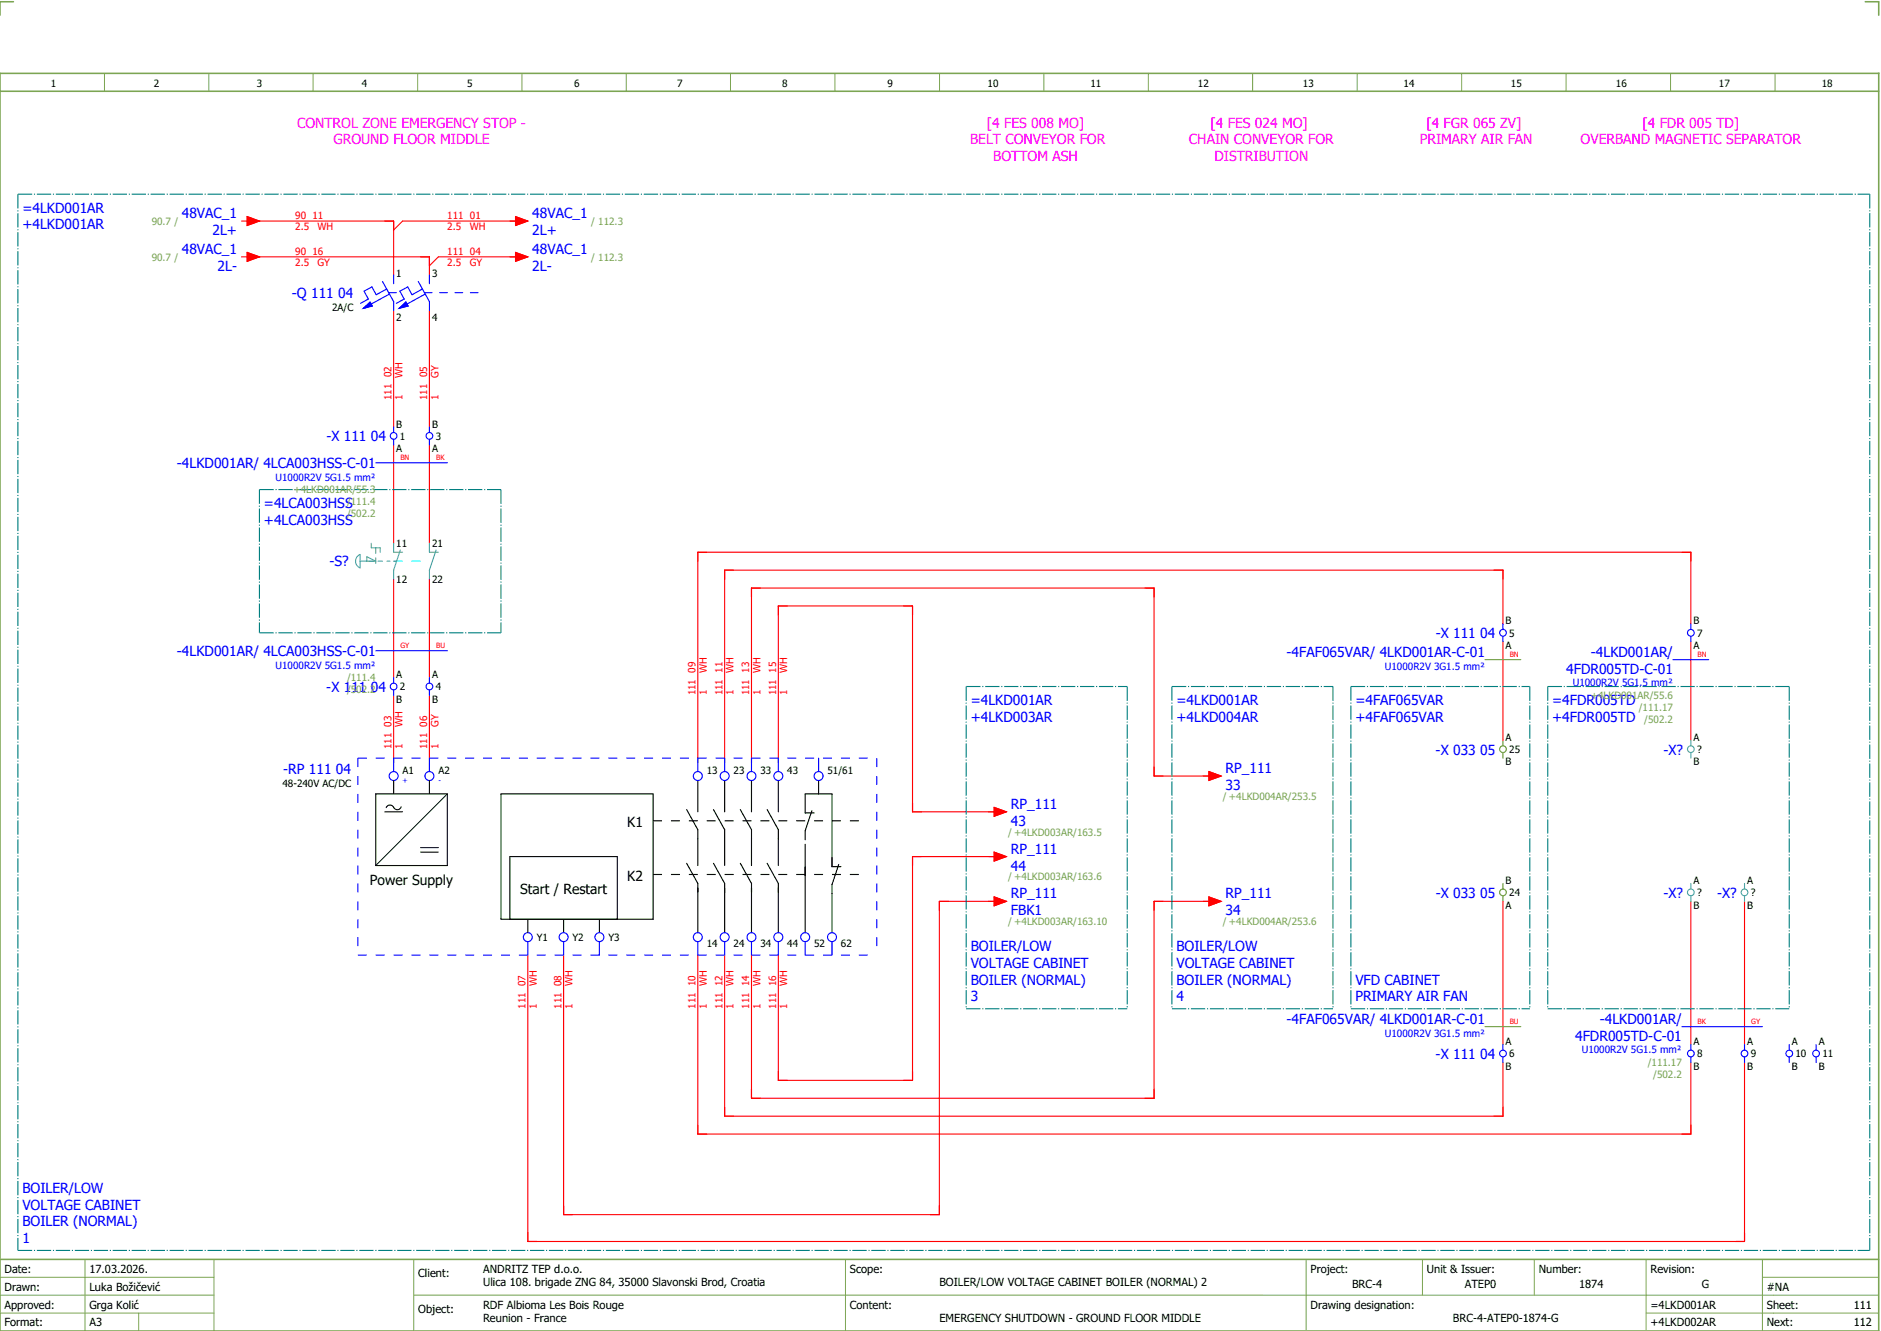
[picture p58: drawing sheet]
<svg xmlns="http://www.w3.org/2000/svg" width="421mm" height="297mm" viewBox="0 0 421 297" stroke-linecap="round" stroke-linejoin="round" font-family="sans-serif">
<defs><g id="words">
<g font-size="3.1" fill="#f0f">
<text x="66.4" y="28.5">CONTROL ZONE EMERGENCY STOP -</text>
<text x="220.6" y="28.5">[4 FES 008 MO]</text>
<text x="270.6" y="28.5">[4 FES 024 MO]</text>
<text x="318.9" y="28.5">[4 FGR 065 ZV]</text>
<text x="367.2" y="28.5">[4 FDR 005 TD]</text>
<text x="74.6" y="32.3">GROUND FLOOR MIDDLE</text>
<text x="216.9" y="32.3">BELT CONVEYOR FOR</text>
<text x="265.8" y="32.3">CHAIN CONVEYOR FOR</text>
<text x="317.4" y="32.3">PRIMARY AIR FAN</text>
<text x="353.4" y="32.3">OVERBAND MAGNETIC SEPARATOR</text>
<text x="222.1" y="36">BOTTOM ASH</text>
<text x="271.5" y="36">DISTRIBUTION</text>
</g>
<g font-size="3.1" fill="#00f">
<text x="5" y="47.5">=4LKD001AR</text>
<text x="5" y="51.3">+4LKD001AR</text>
<text x="40.6" y="48.8">48VAC_1</text>
<text x="47.5" y="52.5">2L+</text>
<text x="119" y="48.8">48VAC_1</text>
<text x="119" y="52.5">2L+</text>
<text x="40.6" y="56.8">48VAC_1</text>
<text x="119" y="56.8">48VAC_1</text>
<text x="48.6" y="60.5">2L-</text>
<text x="119" y="60.5">2L-</text>
<text x="65.3" y="66.6">-Q 111 04</text>
<text x="73" y="98.6">-X 111 04</text>
<text x="39.5" y="104.6">-4LKD001AR/ 4LCA003HSS-C-01</text>
<text x="59" y="113.5">=4LCA003HSS</text>
<text x="59" y="117.3">+4LCA003HSS</text>
<text x="73.7" y="126.5">-S?</text>
<text x="321" y="142.6">-X 111 04</text>
<text x="39.5" y="146.6">-4LKD001AR/ 4LCA003HSS-C-01</text>
<text x="287.6" y="146.8">-4FAF065VAR/ 4LKD001AR-C-01</text>
<text x="355.6" y="146.8">-4LKD001AR/</text>
<text x="72.9" y="154.6">-X 111 04</text>
<text x="350.1" y="150.5">4FDR005TD-C-01</text>
<text x="217" y="157.5">=4LKD001AR</text>
<text x="217" y="161.3">+4LKD003AR</text>
<text x="263" y="157.5">=4LKD001AR</text>
<text x="263" y="161.3">+4LKD004AR</text>
<text x="303" y="157.5">=4FAF065VAR</text>
<text x="303" y="161.3">+4FAF065VAR</text>
<text x="347" y="157.5">=4FDR005TD</text>
<text x="347" y="161.3">+4FDR005TD</text>
<text x="63.3" y="173">-RP 111 04</text>
<text x="274" y="172.8">RP_111</text>
<text x="320.9" y="168.6">-X 033 05</text>
<text x="371.9" y="168.6">-X?</text>
<text x="274" y="176.5">33</text>
<text x="226" y="180.8">RP_111</text>
<text x="226" y="184.5">43</text>
<text x="226" y="190.8">RP_111</text>
<text x="226" y="194.5">44</text>
<text x="226" y="200.8">RP_111</text>
<text x="274" y="200.8">RP_111</text>
<text x="321" y="200.6">-X 033 05</text>
<text x="371.9" y="200.6">-X?</text>
<text x="383.9" y="200.6">-X?</text>
<text x="226" y="204.5">FBK1</text>
<text x="274" y="204.5">34</text>
<text x="217" y="212.5">BOILER/LOW</text>
<text x="263" y="212.5">BOILER/LOW</text>
<text x="217" y="216.3">VOLTAGE CABINET</text>
<text x="217" y="220">BOILER (NORMAL)</text>
<text x="263" y="216.3">VOLTAGE CABINET</text>
<text x="263" y="220">BOILER (NORMAL)</text>
<text x="303" y="220">VFD CABINET</text>
<text x="217" y="223.8">3</text>
<text x="263" y="223.8">4</text>
<text x="303" y="223.8">PRIMARY AIR FAN</text>
<text x="287.6" y="228.8">-4FAF065VAR/ 4LKD001AR-C-01</text>
<text x="352.1" y="232.5">4FDR005TD-C-01</text>
<text x="357.6" y="228.8">-4LKD001AR/</text>
<text x="320.9" y="236.6">-X 111 04</text>
<text x="5" y="266.5">BOILER/LOW</text>
<text x="5" y="270.3">VOLTAGE CABINET</text>
<text x="5" y="274">BOILER (NORMAL)</text>
<text x="5" y="277.8">1</text>
</g>
<g font-size="3.1">
<text x="140.2" y="184.8">K1</text>
<text x="82.7" y="197.8">Power Supply</text>
<text x="140.2" y="196.8">K2</text>
<text x="116.3" y="199.8">Start / Restart</text>
</g>
<g font-size="2.5">
<text x="1" y="284.4">Date:</text>
<text x="20" y="284.4">17.03.2026.</text>
<text x="93.5" y="285.4">Client:</text>
<text x="108" y="284.4">ANDRITZ TEP d.o.o.</text>
<text x="108" y="287.4">Ulica 108. brigade ZNG 84, 35000 Slavonski Brod, Croatia</text>
<text x="190" y="284.4">Scope:</text>
<text x="210" y="287.4">BOILER/LOW VOLTAGE CABINET BOILER (NORMAL) 2</text>
<text x="293" y="284.4">Project:</text>
<text x="302.3" y="287.9">BRC-4</text>
<text x="319" y="284.4">Unit &amp; Issuer:</text>
<text x="327.5" y="287.9">ATEP0</text>
<text x="344" y="284.4">Number:</text>
<text x="353" y="287.9">1874</text>
<text x="369" y="284.4">Revision:</text>
<text x="380.4" y="287.9">G</text>
<text x="1" y="288.4">Drawn:</text>
<text x="1" y="292.4">Approved:</text>
<text x="20" y="292.4">Grga Kolić</text>
<text x="20" y="288.4">Luka Božičević</text>
<text x="93.5" y="293.4">Object:</text>
<text x="108" y="292.4">RDF Albioma Les Bois Rouge</text>
<text x="190" y="292.4">Content:</text>
<text x="293" y="292.4">Drawing designation:</text>
<text x="369" y="292.4">=4LKD001AR</text>
<text x="395" y="292.4">Sheet:</text>
<text x="395" y="288.4">#NA</text>
<text x="414.4" y="292.4">111</text>
<text x="1" y="296.4">Format:</text>
<text x="20" y="296.4">A3</text>
<text x="108" y="295.4">Reunion - France</text>
<text x="210" y="295.4">EMERGENCY SHUTDOWN - GROUND FLOOR MIDDLE</text>
<text x="324.8" y="295.4">BRC-4-ATEP0-1874-G</text>
<text x="369" y="296.4">+4LKD002AR</text>
<text x="395" y="296.4">Next:</text>
<text x="414.4" y="296.4">112</text>
</g>
<g font-size="2.2">
<text x="11.4" y="19.4">1</text>
<text x="34.4" y="19.4">2</text>
<text x="57.4" y="19.4">3</text>
<text x="80.9" y="19.4">4</text>
<text x="104.4" y="19.4">5</text>
<text x="128.4" y="19.4">6</text>
<text x="151.4" y="19.4">7</text>
<text x="174.9" y="19.4">8</text>
<text x="198.4" y="19.4">9</text>
<text x="220.8" y="19.4">10</text>
<text x="243.8" y="19.4">11</text>
<text x="267.8" y="19.4">12</text>
<text x="291.3" y="19.4">13</text>
<text x="313.8" y="19.4">14</text>
<text x="337.8" y="19.4">15</text>
<text x="361.3" y="19.4">16</text>
<text x="384.3" y="19.4">17</text>
<text x="407.3" y="19.4">18</text>
<text x="88.6" y="61.9">1</text>
<text x="96.6" y="61.9">3</text>
<text x="74.2" y="69.5">2A/C</text>
<text x="88.6" y="71.6">2</text>
<text x="96.6" y="71.6">4</text>
<text x="88.6" y="95.5">B</text>
<text x="96.6" y="95.5">B</text>
<text x="88.6" y="101">A</text>
<text x="89.4" y="98.3">1</text>
<text x="96.6" y="101">A</text>
<text x="97.4" y="98.3">3</text>
<text x="88.6" y="122.3">11</text>
<text x="96.6" y="122.3">21</text>
<text x="88.6" y="130.2">12</text>
<text x="96.6" y="130.2">22</text>
<text x="336.6" y="139.5">B</text>
<text x="337.4" y="142.3">5</text>
<text x="378.6" y="139.5">B</text>
<text x="379.4" y="142.3">7</text>
<text x="336.6" y="145">A</text>
<text x="378.6" y="145">A</text>
<text x="88.6" y="151.5">A</text>
<text x="89.4" y="154.3">2</text>
<text x="96.6" y="151.5">A</text>
<text x="97.4" y="154.3">4</text>
<text x="88.6" y="157">B</text>
<text x="96.6" y="157">B</text>
<text x="336.6" y="165.5">A</text>
<text x="378.6" y="165.5">A</text>
<text x="90" y="172.9">A1</text>
<text x="98" y="172.9">A2</text>
<text x="158" y="172.9">13</text>
<text x="164" y="172.9">23</text>
<text x="170" y="172.9">33</text>
<text x="176" y="172.9">43</text>
<text x="185" y="172.9">51/61</text>
<text x="336.6" y="171">B</text>
<text x="337.4" y="168.3">25</text>
<text x="378.6" y="171">B</text>
<text x="379.4" y="168.3">?</text>
<text x="63.2" y="175.9">48-240V AC/DC</text>
<text x="336.6" y="197.5">B</text>
<text x="378.6" y="197.5">A</text>
<text x="390.6" y="197.5">A</text>
<text x="336.6" y="203">A</text>
<text x="337.4" y="200.3">24</text>
<text x="378.6" y="203">B</text>
<text x="379.4" y="200.3">?</text>
<text x="390.6" y="203">B</text>
<text x="391.4" y="200.3">?</text>
<text x="120" y="210.3">Y1</text>
<text x="128" y="210.3">Y2</text>
<text x="136" y="210.3">Y3</text>
<text x="158" y="211.6">14</text>
<text x="164" y="211.6">24</text>
<text x="170" y="211.6">34</text>
<text x="176" y="211.6">44</text>
<text x="182" y="211.6">52</text>
<text x="188" y="211.6">62</text>
<text x="336.6" y="233.5">A</text>
<text x="378.6" y="233.5">A</text>
<text x="390.6" y="233.5">A</text>
<text x="400.6" y="233.5">A</text>
<text x="406.6" y="233.5">A</text>
<text x="336.6" y="239">B</text>
<text x="337.4" y="236.3">6</text>
<text x="378.6" y="239">B</text>
<text x="379.4" y="236.3">8</text>
<text x="390.6" y="239">B</text>
<text x="391.4" y="236.3">9</text>
<text x="400.6" y="239">B</text>
<text x="401.4" y="236.3">10</text>
<text x="406.6" y="239">B</text>
<text x="407.4" y="236.3">11</text>
</g>
<g font-size="2.2" fill="#7ca552">
<text x="33.9" y="50.3">90.7 /</text>
<text x="132.1" y="50.3">/ 112.3</text>
<text x="33.9" y="58.3">90.7 /</text>
<text x="132.1" y="58.3">/ 112.3</text>
<text x="65.6" y="110.2">+4LKD001AR/55.3</text>
<text x="77.6" y="112.9">/111.4</text>
<text x="77.6" y="115.6">/502.2</text>
<text x="77.6" y="152.2">/111.4</text>
<text x="77.6" y="154.9">/502.2</text>
<text x="355.6" y="156.1">+4LKD001AR/55.6</text>
<text x="366.4" y="158.8">/111.17</text>
<text x="367.6" y="161.5">/502.2</text>
<text x="273.3" y="178.7">/ +4LKD004AR/253.5</text>
<text x="225.3" y="186.7">/ +4LKD003AR/163.5</text>
<text x="225.3" y="196.7">/ +4LKD003AR/163.6</text>
<text x="225.3" y="206.7">/ +4LKD003AR/163.10</text>
<text x="273.3" y="206.7">/ +4LKD004AR/253.6</text>
<text x="368.4" y="238.1">/111.17</text>
<text x="369.6" y="240.8">/502.2</text>
</g>
<g font-size="2.2" fill="#f00">
<text x="66" y="48.9">90 11</text>
<text x="66" y="51.4">2.5</text>
<text x="71" y="51.4">WH</text>
<text x="100" y="48.9">111 01</text>
<text x="100" y="51.4">2.5</text>
<text x="105" y="51.4">WH</text>
<text x="66" y="56.9">90 16</text>
<text x="66" y="59.4">2.5</text>
<text x="71" y="59.4">GY</text>
<text x="100" y="56.9">111 04</text>
<text x="100" y="59.4">2.5</text>
<text x="105" y="59.4">GY</text>
<text x="87.5" y="89.4" transform="rotate(-90 87.5 89.4)">111 02</text>
<text x="90" y="89.4" transform="rotate(-90 90 89.4)">1</text>
<text x="90" y="84.4" transform="rotate(-90 90 84.4)">WH</text>
<text x="95.5" y="89.4" transform="rotate(-90 95.5 89.4)">111 05</text>
<text x="98" y="89.4" transform="rotate(-90 98 89.4)">1</text>
<text x="98" y="84.4" transform="rotate(-90 98 84.4)">GY</text>
<text x="155.5" y="155.4" transform="rotate(-90 155.5 155.4)">111 09</text>
<text x="158" y="155.4" transform="rotate(-90 158 155.4)">1</text>
<text x="158" y="150.4" transform="rotate(-90 158 150.4)">WH</text>
<text x="161.5" y="155.4" transform="rotate(-90 161.5 155.4)">111 11</text>
<text x="164" y="155.4" transform="rotate(-90 164 155.4)">1</text>
<text x="164" y="150.4" transform="rotate(-90 164 150.4)">WH</text>
<text x="167.5" y="155.4" transform="rotate(-90 167.5 155.4)">111 13</text>
<text x="170" y="155.4" transform="rotate(-90 170 155.4)">1</text>
<text x="170" y="150.4" transform="rotate(-90 170 150.4)">WH</text>
<text x="173.5" y="155.4" transform="rotate(-90 173.5 155.4)">111 15</text>
<text x="176" y="155.4" transform="rotate(-90 176 155.4)">1</text>
<text x="176" y="150.4" transform="rotate(-90 176 150.4)">WH</text>
<text x="87.5" y="167.4" transform="rotate(-90 87.5 167.4)">111 03</text>
<text x="90" y="167.4" transform="rotate(-90 90 167.4)">1</text>
<text x="90" y="162.4" transform="rotate(-90 90 162.4)">WH</text>
<text x="95.5" y="167.4" transform="rotate(-90 95.5 167.4)">111 06</text>
<text x="98" y="167.4" transform="rotate(-90 98 167.4)">1</text>
<text x="98" y="162.4" transform="rotate(-90 98 162.4)">GY</text>
<text x="120" y="220.4" transform="rotate(-90 120 220.4)">WH</text>
<text x="128" y="220.4" transform="rotate(-90 128 220.4)">WH</text>
<text x="158" y="220.4" transform="rotate(-90 158 220.4)">WH</text>
<text x="164" y="220.4" transform="rotate(-90 164 220.4)">WH</text>
<text x="170" y="220.4" transform="rotate(-90 170 220.4)">WH</text>
<text x="176" y="220.4" transform="rotate(-90 176 220.4)">WH</text>
<text x="117.5" y="225.4" transform="rotate(-90 117.5 225.4)">111 07</text>
<text x="120" y="225.4" transform="rotate(-90 120 225.4)">1</text>
<text x="125.5" y="225.4" transform="rotate(-90 125.5 225.4)">111 08</text>
<text x="128" y="225.4" transform="rotate(-90 128 225.4)">1</text>
<text x="155.5" y="225.4" transform="rotate(-90 155.5 225.4)">111 10</text>
<text x="158" y="225.4" transform="rotate(-90 158 225.4)">1</text>
<text x="161.5" y="225.4" transform="rotate(-90 161.5 225.4)">111 12</text>
<text x="164" y="225.4" transform="rotate(-90 164 225.4)">1</text>
<text x="167.5" y="225.4" transform="rotate(-90 167.5 225.4)">111 14</text>
<text x="170" y="225.4" transform="rotate(-90 170 225.4)">1</text>
<text x="173.5" y="225.4" transform="rotate(-90 173.5 225.4)">111 16</text>
<text x="176" y="225.4" transform="rotate(-90 176 225.4)">1</text>
</g>
<g font-size="2.2" fill="#00f">
<text x="61.6" y="107.5">U1000R2V 5G1.5 mm²</text>
<text x="61.6" y="149.5">U1000R2V 5G1.5 mm²</text>
<text x="309.6" y="149.6">U1000R2V 3G1.5 mm²</text>
<text x="351.6" y="153.4">U1000R2V 5G1.5 mm²</text>
<text x="309.6" y="231.6">U1000R2V 3G1.5 mm²</text>
<text x="353.6" y="235.4">U1000R2V 5G1.5 mm²</text>
</g>
<g font-size="1.6" fill="#f00">
<text x="89.5" y="102.9">BN</text>
<text x="97.5" y="102.9">BK</text>
<text x="89.5" y="144.9">GY</text>
<text x="97.5" y="144.9">BU</text>
<text x="337.5" y="146.9">BN</text>
<text x="379.5" y="146.9">BN</text>
<text x="337.5" y="228.9">BU</text>
<text x="379.5" y="228.9">BK</text>
<text x="391.5" y="228.9">GY</text>
</g>
<g font-size="1.6" fill="#00f">
<text x="90" y="175">+</text>
<text x="98" y="175">-</text>
</g>
</g></defs>
<path d="M0 16.4h420v281h-420zM3 .4h-3v3M417 .4h3v3M0 20.4h420M0 281.4h420" fill="none" stroke="#7ca552" stroke-width=".35"/>
<g fill="none" stroke="#7ca552" stroke-width=".22">
<path d="M23.4 16.5v4M46.7 16.4v4M70 16.4v4M93.4 16.4v4M116.7 16.5v4M140 16.4v4M163.3 16.4v4M186.7 16.4v4M210 16.4v4M233.4 16.4v4M256.7 16.4v4M280 16.5v4"/>
<path d="M303.4 16.4v4M326.8 16.4v4M350.1 16.4v4M373.5 16.4v4M396.8 16.4v4M0 285.4h47.8M0 293.4h47.8M19 281.4v16M31 293.4v4M47.8 281.4v16M47.8 289.4h-47.8M92.5 281.4v16"/>
<path d="M92.5 289.4h327.5M189 281.4v16M292 281.4v15.8M318 281.4v8M343 281.4v8M368 281.4v15.8M368 293.4h52M394 285.4h26M394 281.4v15.8"/>
</g>
<g fill="none" stroke="#f00" stroke-width=".25">
<path d="M54 49.4h1.2M54 57.4h1.2M55.2 48.4l2.8 1-2.8 1zM55.2 56.4l2.8 1-2.8 1zM56 49.4h32v12M56 57.4h40v4M115.3 56.4l2.7 1-2.7 1zM115.3 48.4l2.7 1-2.7 1zM116 49.4h-26l-2 2M116 57.4h-18l-2 2M88 69.4v26M96 69.4v26"/>
<path d="M88 99.4v22M96 99.4v22M88 129.4v22M96 129.4v22M336 139.4v-12h-174v43M378 139.4v-16h-222v47M88 155.4v15M96 155.4v15M336 143.4v22M378 143.4v22M168 170.4v-39h90v42h13M174 170.4v-35h30v46h19"/>
<path d="M270.2 172.4l2.8 1-2.8 1zM222.2 180.4l2.8 1-2.8 1zM222.2 190.4l2.8 1-2.8 1zM223 191.4h-19v50h-30v-28M118 213.4v64h272v-40M156 213.4v40h222v-16M162 213.4v36h174v-12M222.2 200.4l2.8 1-2.8 1zM223 201.4h-13v70h-84v-58M270.2 200.4l2.8 1-2.8 1zM271 201.4h-13v44h-90v-32M336 201.4v32"/>
<path d="M378 201.4v32M390 201.4v32"/>
</g>
<g fill="none" stroke="#00f" stroke-width=".25">
<path d="M81.2 68.9l1.5-1.4 .5 .9zM85.5 62.9l2.5 4.5v2M86.4 64.6l-2.3 1.3-1-1.8-1.7 1 1 1.7-1.8 1M86.9 65.4h1.7M87.1 65.7l-4.1 2.2M88 61.4v2M89.2 68.9l1.5-1.4 .5 .9zM93.5 62.9l2.5 4.5v2M94.4 64.6l-2.3 1.3-1-1.8-1.7 1 1 1.7-1.8 1M94.9 65.4h1.7M95.1 65.7l-4.1 2.2M96 61.4v2"/>
<path d="M98.3 65.4h1.7M101.7 65.4h1.7M105.2 65.4h1.7M88 95.4v1.2M88 98.1v1.3M96 95.4v1.2M96 98.1v1.3M84 103.4h16M336 139.4v1.2M378 139.4v1.2M84 145.4h16M88 151.4v1.2"/>
<path d="M88 154.1v1.3M96 151.4v1.2M96 154.1v1.3M336 142.1v1.3M374 147.4h8M378 142.1v1.3M88 169.4v3M96 169.4v3M156 169.4v3M162 169.4v3M168 169.4v3M174 169.4v3"/>
<path d="M183 169.4v3M118 210.4v3M126 210.4v3M134 210.4v3M156 210.4v3M162 210.4v3M168 210.4v3M174 210.4v3M180 210.4v3M186 210.4v3M336 233.4v1.2M336 236.1v1.3"/>
<path d="M376 229.4h18M378 233.4v1.2M378 236.1v1.3M390 233.4v1.2M390 236.1v1.3M400 233.4v1.2M400 236.1v1.3M406 233.4v1.2M406 236.1v1.3"/>
<circle cx="88" cy="97.4" r=".75"/>
<circle cx="96" cy="97.4" r=".75"/>
<circle cx="88" cy="153.4" r=".75"/>
<circle cx="96" cy="153.4" r=".75"/>
<circle cx="336" cy="141.4" r=".75"/>
<circle cx="378" cy="141.4" r=".75"/>
<circle cx="88" cy="173.4" r="1"/>
<circle cx="96" cy="173.4" r="1"/>
<circle cx="156" cy="173.4" r="1"/>
<circle cx="162" cy="173.4" r="1"/>
<circle cx="168" cy="173.4" r="1"/>
<circle cx="174" cy="173.4" r="1"/>
<circle cx="183" cy="173.4" r="1"/>
<circle cx="118" cy="209.4" r="1"/>
<circle cx="126" cy="209.4" r="1"/>
<circle cx="134" cy="209.4" r="1"/>
<circle cx="156" cy="209.4" r="1"/>
<circle cx="162" cy="209.4" r="1"/>
<circle cx="168" cy="209.4" r="1"/>
<circle cx="174" cy="209.4" r="1"/>
<circle cx="180" cy="209.4" r="1"/>
<circle cx="186" cy="209.4" r="1"/>
<circle cx="336" cy="235.4" r=".75"/>
<circle cx="378" cy="235.4" r=".75"/>
<circle cx="390" cy="235.4" r=".75"/>
<circle cx="400" cy="235.4" r=".75"/>
<circle cx="406" cy="235.4" r=".75"/>
</g>
<g fill="#00f" stroke="#00f" stroke-width=".22">
<path d="M89.2 68.9l1.5-1.4 .5 .9z"/>
<path d="M81.2 68.9l1.5-1.4 .5 .9z"/>
</g>
<g fill="#f00" stroke="#f00" stroke-width=".22">
<path d="M55.2 48.4l2.8 1-2.8 1z"/>
<path d="M55.2 56.4l2.8 1-2.8 1z"/>
<path d="M115.3 56.4l2.7 1-2.7 1z"/>
<path d="M115.3 48.4l2.7 1-2.7 1z"/>
<path d="M222.2 180.4l2.8 1-2.8 1z"/>
<path d="M270.2 172.4l2.8 1-2.8 1z"/>
<path d="M222.2 190.4l2.8 1-2.8 1z"/>
<path d="M270.2 200.4l2.8 1-2.8 1z"/>
<path d="M222.2 200.4l2.8 1-2.8 1z"/>
</g>
<g fill="none" stroke="#000" stroke-width=".25">
<path d="M84 177.4h16v16h-16zM88 174.4v3M96 174.4v3M112 177.4h34v28h-34zM156 174.4v7M162 174.4v7M168 174.4v7M174 174.4v7M183 174.4v3M86.3 180.5a.9 .9 0 0 1 .9-.6 .9 .9 0 0 1 .8 .6M89.7 180.3a.9 .9 0 0 1-.9 .6 .9 .9 0 0 1-.8-.6M153.5 180.9l2.5 4.5v8"/>
<path d="M153.5 192.9l2.5 4.5v11M159.5 180.9l2.5 4.5v8M159.5 192.9l2.5 4.5v11M165.5 180.9l2.5 4.5v8M165.5 192.9l2.5 4.5v11M171.5 180.9l2.5 4.5v8M171.5 192.9l2.5 4.5v11M180 188.6v19.8M181.5 181.1l-1.5 4.5v2M182 181.6h-2v-4.2h6v16.2h2M187.5 193.1l-1.5 4.5v10.8M114 205.4v-14h24v14"/>
<path d="M118 205.4v3M126 205.4v3M134 205.4v3"/>
</g>
<path d="M146 183.4h46M146 195.4h46" fill="none" stroke="#000" stroke-width=".25" stroke-dasharray="2 2" stroke-linecap="butt"/>
<path d="M88 125.4h6" fill="none" stroke="#0ff" stroke-width=".25" stroke-dasharray="2 2" stroke-linecap="butt"/>
<path d="M80 169.4h116M80 169.4v44M196 169.4v44M80 213.4h116" fill="none" stroke="#00f" stroke-width=".25" stroke-dasharray="2 2" stroke-linecap="butt"/>
<g fill="none" stroke="#52a5a5" stroke-width=".25">
<path d="M79.8 124.4l.7-.5v3a1.61 1.61 0 0 1-.7-2.5zM80.5 125.4h3.5l-2-1v1M83 121.4v1h2v1M84 122.4v1.2M84 124.6v1.3M84.5 125.4h1M87.2 125.4h-.7M88 125.4h.8M88 121.4v2h2M89.5 122.9l-1.5 4.5v2M96 121.4v2h2M97.5 122.9l-1.5 4.5v2"/>
<path d="M378 165.4v1.2M378 168.1v1.3M378 197.4v1.2M390 197.4v1.2M378 200.1v1.3M390 200.1v1.3"/>
<circle cx="378" cy="167.4" r=".75"/>
<circle cx="378" cy="199.4" r=".75"/>
<circle cx="390" cy="199.4" r=".75"/>
</g>
<g fill="none" stroke="#007f7f" stroke-width=".25" stroke-dasharray="3.2 .4 .3 .4" stroke-linecap="butt">
<path d="M4 43.4h414M4 43.4v236M418 43.4v236M58 109.4h54M58 109.4v32M112 109.4v32M58 141.4h54M216 153.4h36M216 153.4v72M252 153.4v72M262 153.4h36M262 153.4v72"/>
<path d="M298 153.4v72M302 153.4h40M302 153.4v72M342 153.4v72M346 153.4h54M346 153.4v72M400 153.4v72M216 225.4h36M262 225.4h36M302 225.4h40M346 225.4h54M4 279.4h414"/>
</g>
<g fill="none" stroke="#a57c00" stroke-width=".25">
<path d="M332 147.4h8M336 165.4v1.2M336 168.1v1.3M336 197.4v1.2M336 200.1v1.3M332 229.4h8"/>
<circle cx="336" cy="167.4" r=".75"/>
<circle cx="336" cy="199.4" r=".75"/>
</g>
<path d="M100 177.4l-16 16M86 181.4h4M94 190.4h4M94 189.4h4" fill="none" stroke="#000" stroke-width=".22"/>
<use href="#words"/>
</svg>
